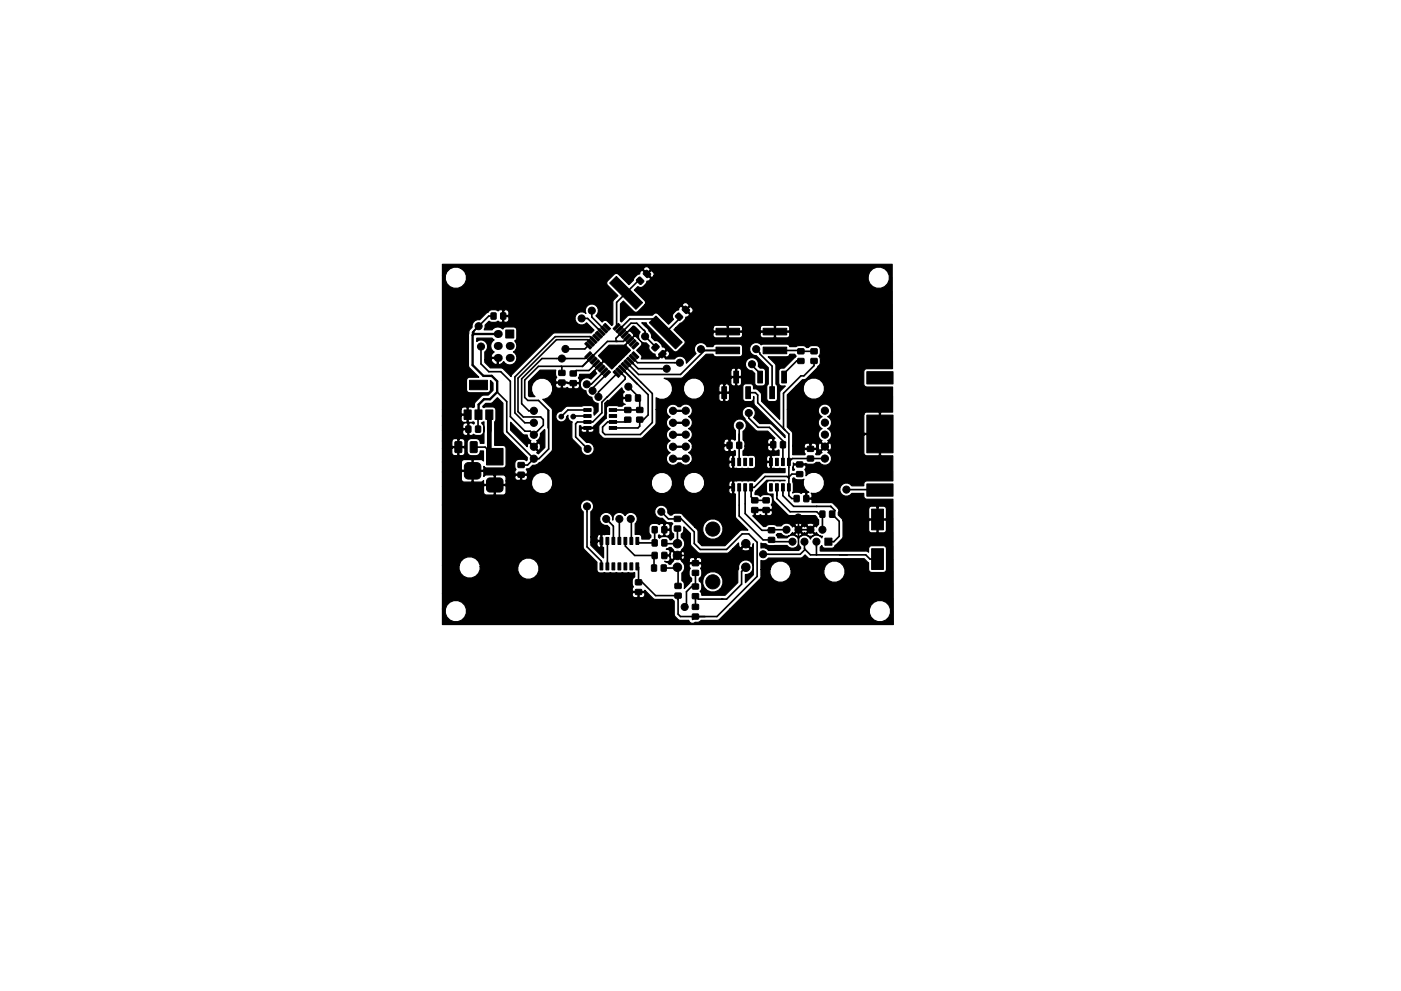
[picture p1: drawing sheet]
<svg xmlns="http://www.w3.org/2000/svg" width="297mm" height="210mm" viewBox="0 0 297 210" stroke-linecap="round" stroke-linejoin="round" font-family="sans-serif">
<g fill="#000" stroke="#000" stroke-width=".21">
<path d="M135.5 58.8h.3l.7 .8v.2l-.6 .6-.3-.1-.7-.7zM136.9 57.4h.3l.8 .7-.1 .3-.6 .5h-.2l-.7-.8zM104.1 66.4h1.1l-.1 1.3h-1zM106.2 66.4h1v1.3h-1zM107.2 70h1.7v1.7h-1.7zM118.5 78.6h1.2l.1 1h-1.3zM120.9 78.7h1.2l.1 1-1.3 .1zM124.4 72.5l1.1 1.2-.4 .4-1.1-1.2zM124.5 72.4l.4-.4 1.2 1.1-.4 .4zM125.1 71.8l.4-.4 1.1 1.1-.4 .4zM125.1 74.6l.4 .4-1.1 1.1-.4-.4zM126.1 70.9l1.1 1.1-.4 .4-1.1-1.2z"/>
<path d="M125.7 75.2l.4 .4-1.2 1.1-.4-.4zM126.6 70.3l1.1 1.1-.3 .4-1.2-1.1zM125.1 76.9l1.1-1.2 .4 .4-1.1 1.2zM126.8 70.1l.4-.4 1.1 1.2-.4 .3zM126.8 76.3l.4 .4-1.1 1.1-.4-.4zM127.4 69.5l.3-.3 1.2 1.1-.4 .4zM127.4 76.9l.3 .4-1.1 1.1-.4-.4zM128.3 68.6l1.1 1.1-.3 .4-1.2-1.1zM127.9 77.4l.4 .4-1.1 1.1-.4-.3zM127.4 79.1l1.1-1.1 .4 .4-1.2 1.1zM127.9 79.7l1.2-1.1 .3 .3-1.1 1.2zM130.4 78.6l1.1 1.1-.4 .4-1.1-1.2z"/>
<path d="M130.5 78.4l.4-.4 1.2 1.1-.4 .4zM131.1 68.6l.4 .4-1.1 1.1-.4-.4zM131.1 77.8l.4-.4 1.1 1.2-.4 .3zM131.7 69.2l.4 .3-1.2 1.2-.4-.4zM132.1 76.9l1.1 1.1-.4 .4-1.1-1.1zM132.2 69.7l.4 .4-1.1 1.1-.4-.3zM132.6 76.3l1.2 1.1-.4 .4-1.2-1.1zM132.8 70.3l.4 .4-1.1 1.1-.4-.4zM133.2 75.7l1.1 1.2-.4 .4-1.1-1.2zM133.4 70.9l.4 .3-1.2 1.2-.4-.4zM133.8 75.2l1.1 1.1-.4 .4-1.1-1.1zM133.9 71.4l.4 .4-1.1 1.1-.4-.4z"/>
<path d="M134.3 74.6l1.2 1.1-.4 .4-1.2-1.1zM133.4 73.1l1.1-1.1 .4 .4-1.1 1.1zM135.1 72.5l.4 .4-1.2 1.2-.4-.4zM129.3 60.1l1.4-1.5 5.5 5.6-1.4 1.4zM138.3 73.6l.8-.7 .7 .7-.9 .9-.7-.6zM139.7 75.1l.8-.8 .7 .8-.9 .8-.6-.5zM143.7 66.5l.3-.1 .8 .8-.1 .2-.6 .6-.2-.1-.7-.7zM137.7 68.5l1.4-1.5 5.5 5.6-1.4 1.4zM145.2 65h.3l.7 .8v.2l-.6 .5h-.2l-.8-.8zM151.8 73.7h5v1.4h-5zM151.8 69.7h5v1.4h-5zM161.8 69.7h5v1.4h-5z"/>
<path d="M161.8 73.7h5v1.4h-5zM169.2 76.1h1.2v1h-1.2zM169.2 74h1.2v1l-1.2 .1zM172 74h1.2v1l-1.2 .1zM172 76.1h1.2v1h-1.2zM96.5 93.8l1.2-.1 .2 .1v2l-.1 .2h-1.1l-.2-.1zM98.8 90.4h1v1.3h-1zM98.4 87h1.5v2h-1.5zM99.8 93.8l1.1-.1 .3 .1v2l-.2 .2h-1.1l-.2-.1zM98.7 98.4l.5-.3h1.9a.88 .88 0 0 1 .9 .9v1.8a.88 .88 0 0 1-.9 .8h-1.8a.88 .88 0 0 1-.8-.8v-1.9zM100.9 90.4h1l-.1 1.3h-1zM100.7 87h1.5v2h-1.5z"/>
<path d="M99.5 80.7h3.8v2h-3.8zM103 87h1.5v2h-1.5zM103.2 95.1h3.5v3.5h-3.5zM109.9 98.2l1.2-.1v1l-1.2 .1zM118.5 80.7l1.2-.1 .1 1-1.3 .1zM120.9 80.8h1.2l.1 1h-1.3zM123.8 86.7h1.5v.6h-1.5zM123.8 88h1.5v.6h-1.5zM123.8 89.2h1.5v.6h-1.5zM123.8 90.5h1.5v.6h-1.5zM129.2 90.5h1.5v.6h-1.5zM129.2 89.2h1.5v.6h-1.5z"/>
<path d="M129.2 88h1.5v.6h-1.5zM129.2 86.7h1.5v.6h-1.5zM132.7 83.8h1v1.3h-1zM132.5 86.5h1.2v1h-1.2zM132.5 88.5h1.2v1l-1.2 .1zM134.8 83.8h1l-.1 1.3h-1zM135 88.5h1.2l.1 1h-1.3zM135 86.5h1.2l.1 1h-1.3zM153 82.1h1v2.5h-1zM154.2 93.9h1v1.2h-1zM155.1 97.2h.6v1.6h-.6zM156.4 97.2h.6v1.6h-.6z"/>
<path d="M155.6 78.7h1v2.6h-1zM156.2 93.9h1v1.2h-1zM157.7 97.2h.6v1.6h-.6zM159 97.2h.6v1.6h-.6zM158.1 82.1h1v2.5h-1zM160.7 78.7h1v2.6h-1zM163.1 97.2h.6v1.6h-.6zM163.2 82.1h1v2.5h-1zM163.4 93.7h1.1l-.1 1.3h-1zM164.4 97.2h.6v1.6h-.6zM165.7 97.2h.6v1.6h-.6zM165.5 93.7h1v1.3h-1z"/>
<path d="M165.7 78.7h1v2.6h-1zM167 97.2h.6v1.6h-.6zM168.9 98h1.3v1l-1.3 .1zM171.2 94.7h1.2l.1 1-1.3 .1zM171.2 96.8h1.2l.1 1h-1.3zM183.8 88.1h5.5v8h-5.5zM183.8 78.9h5.5v2.6h-5.5zM103.4 101.6l.4-.2h2.1a.75 .75 0 0 1 .8 .7v1.5a.75 .75 0 0 1-.8 .8h-2a.75 .75 0 0 1-.7-.8v-1.5zM109.9 100.2h1.2v1h-1.2zM127.2 114h.6v1.5h-.6zM127.2 119.4h.6v1.5h-.6zM128.5 114h.6v1.5h-.6z"/>
<path d="M128.5 119.4h.6v1.5h-.6zM129.7 114h.6v1.5h-.6zM129.7 119.4h.6v1.5h-.6zM131 114h.6v1.5h-.6zM131 119.4h.6v1.5h-.6zM132.3 114h.6v1.5h-.6zM132.3 119.4h.6v1.5h-.6zM133.6 114h.6v1.5h-.6zM133.6 119.4h.6v1.5h-.6zM134.8 114h.6v1.5h-.6zM134.8 119.4h.6v1.5h-.6zM138.2 119.9h1l-.1 1.3-1-.1z"/>
<path d="M138.3 117.2h1v1.3h-1zM138.3 111.8h1v1.2h-1zM138.3 114.6h1v1.2h-1zM140.2 119.9h1v1.3l-1-.1zM140.4 117.2h1l-.1 1.3h-1zM140.4 111.8h1l-.1 1.2h-1zM140.4 114.6h1l-.1 1.2h-1zM143 109.6h1.2l.1 1h-1.3zM143 111.6h1.2l.1 1-1.3 .1zM146.8 119h1.3v1h-1.3zM155.1 102.6h.6v1.6h-.6zM156.4 102.6h.6v1.6h-.6z"/>
<path d="M157.7 102.6h.6v1.6h-.6zM159 102.6h.6v1.6h-.6zM159.4 105.7l1.2-.1 .1 1-1.3 .1zM159.4 107.7h1.2l.1 1h-1.3zM161.8 105.7l1.2-.1 .1 1-1.3 .1zM161.8 107.7h1.2l.1 1h-1.3zM163.1 102.6h.6v1.6h-.6zM162.9 114h1.3v1l-1.2 .1zM162.9 112h1.3v1h-1.2zM164.4 102.6h.6v1.6h-.6zM165.7 102.6h.6v1.6h-.6zM167 102.6h.6v1.6h-.6z"/>
<path d="M168.4 105.2h1v1.2h-1zM168.9 100.1h1.3v1h-1.3zM170.4 105.2h1.1l-.1 1.2h-1zM173.9 108.5h1l-.1 1.2h-1zM174.9 114.2h1.5v1.5h-1.5zM175.9 108.5h1v1.2h-1zM184.8 108h2.5v4.4h-2.5zM183.8 102.7h5.5v2.6h-5.5zM134.8 123h1.2v1l-1.2 .1zM134.8 125.1h1.2v1h-1.2zM143.1 125.9h1.3v1h-1.2zM143.1 123.8h1.3v1h-1.2z"/>
<path d="M146.8 121h1.3v1l-1.3 .1zM146.8 128.3l1.3-.1v1l-1.3 .1zM146.8 130.3h1.3v1h-1.3zM146.8 123.9h1.3v1l-1.3 .1zM146.8 126h1.3v1h-1.3zM184.8 116.4h2.5v4.4h-2.5z"/>
<circle cx="101.5" cy="69.2" r=".75"/>
<circle cx="102" cy="73.5" r=".75"/>
<circle cx="119.1" cy="76.1" r=".75"/>
<circle cx="119.9" cy="74" r=".75"/>
<circle cx="123.3" cy="67.6" r=".75"/>
<circle cx="125.5" cy="65.9" r=".75"/>
<circle cx="136.8" cy="71.4" r=".75"/>
<circle cx="141.4" cy="78.2" r=".75"/>
<circle cx="144.1" cy="77" r=".75"/>
<circle cx="148.6" cy="74.1" r=".75"/>
<circle cx="159.4" cy="77.3" r=".75"/>
<circle cx="160.3" cy="74.1" r=".75"/>
<circle cx="113.2" cy="89.7" r=".76"/>
<circle cx="113.2" cy="92.2" r=".76"/>
<circle cx="113.2" cy="97.3" r=".76"/>
<circle cx="113.2" cy="94.8" r=".76"/>
<circle cx="113.2" cy="87.2" r=".76"/>
<circle cx="119" cy="88.4" r=".5"/>
<circle cx="121.5" cy="88.4" r=".5"/>
<circle cx="124.4" cy="81.5" r=".75"/>
<circle cx="124.6" cy="95.2" r=".75"/>
<circle cx="125.6" cy="82.9" r=".75"/>
<circle cx="126.9" cy="84.2" r=".75"/>
<circle cx="133.2" cy="82" r=".75"/>
<circle cx="142.7" cy="97.3" r=".76"/>
<circle cx="142.7" cy="94.8" r=".76"/>
<circle cx="142.7" cy="87.2" r=".76"/>
<circle cx="142.7" cy="92.2" r=".76"/>
<circle cx="142.7" cy="89.7" r=".76"/>
<circle cx="145.4" cy="94.8" r=".76"/>
<circle cx="145.4" cy="87.1" r=".76"/>
<circle cx="145.4" cy="92.2" r=".76"/>
<circle cx="145.4" cy="89.7" r=".76"/>
<circle cx="145.4" cy="97.3" r=".76"/>
<circle cx="156.8" cy="90.3" r=".75"/>
<circle cx="158.7" cy="87.6" r=".75"/>
<circle cx="174.9" cy="92.2" r=".76"/>
<circle cx="174.9" cy="94.8" r=".76"/>
<circle cx="174.9" cy="89.7" r=".76"/>
<circle cx="174.9" cy="87.1" r=".76"/>
<circle cx="174.9" cy="97.3" r=".76"/>
<circle cx="124.5" cy="107.4" r=".75"/>
<circle cx="128.5" cy="110.1" r=".75"/>
<circle cx="131.3" cy="110.1" r=".75"/>
<circle cx="133.7" cy="110.1" r=".75"/>
<circle cx="140.2" cy="108.6" r=".75"/>
<circle cx="143.6" cy="117.9" r=".9"/>
<circle cx="143.6" cy="115.4" r=".9"/>
<circle cx="151.1" cy="112.3" r="1.5"/>
<circle cx="158.1" cy="115.4" r=".9"/>
<circle cx="161.8" cy="117.6" r=".75"/>
<circle cx="166.8" cy="112.4" r=".75"/>
<circle cx="168" cy="114.9" r=".75"/>
<circle cx="169.2" cy="109.8" r=".75"/>
<circle cx="169.3" cy="112.4" r=".75"/>
<circle cx="170.6" cy="114.9" r=".75"/>
<circle cx="171.8" cy="112.4" r=".75"/>
<circle cx="173.1" cy="114.9" r=".75"/>
<circle cx="174.4" cy="112.4" r=".75"/>
<circle cx="179.5" cy="103.9" r=".75"/>
<circle cx="143.6" cy="120.4" r=".9"/>
<circle cx="145.2" cy="128.8" r=".75"/>
<circle cx="151.1" cy="123.5" r="1.5"/>
<circle cx="158.1" cy="120.4" r=".9"/>
</g>
<g fill="#000">
<circle cx="105.5" cy="73.4" r=".85"/>
<circle cx="105.5" cy="75.9" r=".85"/>
<circle cx="105.5" cy="70.9" r=".85"/>
<circle cx="108.1" cy="75.9" r=".85"/>
<circle cx="108.1" cy="73.4" r=".85"/>
</g>
<g fill="none" stroke="#000" stroke-width=".35">
<path d="M135.7 59.6h-.4l-4.6 4.6v5.2M100.5 70.2v.7M104.6 67.1h-1l-3.4 3.4v.6M119 77.7l.1 .1v1.3M123.3 67.6h1.3l3 2.9M123.5 77.7h-9.3l-2.9 2.9v3.7l.6 .7h2.3l2.1 2.1v8.2l-2 2h-1.1M124.7 73.3l-.7 .7h-4.1M124.7 75.4l-.7 .7h-9.1l-4.3 4.3v5.3l1.5 1.5h1.1M125.3 72.7l-.7-.6h-6.6l-8.2 8.1v7.1l1.2 1.2h3.6l.6 .5v1.2l-2 2-.8-.7h-1.1l-3.1-3.1v-7.5l-2-2h-2.6l-1.6-1.7v-3.7M125.5 65.9v1.4l2.6 2.6M125.9 72.2l-.8-.8h-7.4l-8.5 8.6v7.6l2.1 2.1h1.9M126.4 77.1l-1.5 1.5h-2.7l-.7 .6"/>
<path d="M128.1 78.8l-2.8 2.7h-.9M128.7 79.3l-3.1 3.1v.5M130.6 72.4v-.7l3.2-3.1h1.2l1.8 1.7v1.1l2.2 2.3M130.7 79.3l-3.8 3.9v1M131.3 78.8l1.3 1.2v.4l-5 4.9v2.3l-1.9 1.9h-3.3l-.4 .4v2.8l2.6 2.5M131.9 78.2l5.5 5.5v4.4l-1 .9h-.8v1.4l-.3 .4h-5.3M132.4 71l1.8-1.7h.2l.8 .7v.6l-4.4 4.4h-1.2l-4.6 4.6h-.4M132.4 77.6l5.9 5.9v6.2l-2.5 2.5h-7.5l-.5-.5v-1.1l1-1.1h3.8l.5-.5M132.5 78.8l2.5 2.6M133 71.6l-.8 .8h-3.4l-5.4 5.4M133.6 76.5l1.7 1.7h6.1M134.1 75.9l1.1 1.1h8.9"/>
<path d="M134.2 77.2h.1M144 67.2v.5l-2.9 2.8-2.8-2.8h-4.8l-2.2 2.2M148.6 74.1l.3 .3h5.4M149.4 74.4l-5.1 5.1h-8.9l-2.4-2.4M159.4 77.3v.2l1.8 1.7v.8M160.3 74.1l.8 .7v.3l2.6 2.6v5.6M164.3 70.4h-5.2l-.9 .8v4.6l-.8 .9h-7.3M164.3 74.4h5.3l.2 .1h2.8M169.8 76.6h-.9l-2.7 2.6v.8M172.6 76.6v1l-2.2 2.2h-.6l-3.7 3.6v7.5M100.4 94.9h2.5l2 2M101.4 88v3.1"/>
<path d="M105.4 83.2l2 2v6.4l5.8 5.7M113.2 97.3l-1.4 1.4h-1.3M116.2 87v3.8M124.6 87h-4.2l-1.4 1.4M124.6 88.3h-2.9l-.2 .1M128.6 84.3h.1M128.9 85l-.6 .6v2.6l-2.6 2.6h-1.1M133.1 87h.1M133.2 82l2.1 2.1v.3l.3 .4v2.2h-5.6M135 81.4h.1M145.4 97.3h.1M145.4 94.8h.1"/>
<path d="M145.4 87.1v.1M145.4 92.2h.1M145.4 89.7h.1M156.7 94.5h.1M156.8 90.3l-.1 .1v7.6M158.6 83.3h1.6l.5 .5v1.7l6.6 6.6v13.1l.6 .6h1M158.7 87.6v1.1l2 2h2.4l2.9 2.9v4.4M166 94.4h.1M174.9 97.3h-6.9l-.7 .7M124.5 107.4v8.6l3 3.1v1.1M128.5 110.1l1.5 1.5v3.2M128.8 114.8v5.4"/>
<path d="M131.3 110.1v4.7M132.6 114.8v1.1l2 2h4.2l-.1 .1v2.5M133.7 110.1l.2 .1v4.6M138.8 112.4v2.8h-3.3l-.4-.4M140.2 108.6l1.5 1.5h2.7l2.8 2.8v2.4l1.3 1.3h5.6l3.3-3.3h1.3l1.8 1.8v7.2l-8.5 8.5h-7.7l-.5-.5v-3.9h-4.8l-2.8-2.9h-.8v-3.1l-.3-.2M143.6 112.2v3.2h-2.6l-.1-.2M143.6 112.1v.1M156.7 103.4v6.1l5.1 5h1.8l.4 .4h4M158 103.4v5.6l3.5 3.5 5.3-.1M158.1 115.4l-2.5 2.5h-12M164.7 103.4v2.4l2.8 2.8h5.7l.5 .5h.7M166 103.4v1.8l2.3 2.2h7.8l.9 .9-.1 .1v1.2"/>
<path d="M167.3 101.5l-.4-.4h-4.7l-2.3 2.3h-.6v2l.7 .8h2.4M169.2 109.8l.1 6.7M169.3 112.4h2.5M169.5 100.6h-1.6l-.6 .6M170.6 114.9v1.6l1.2 1.2h11.8l.9 .9h1.6M170.7 116.6l-1 1h-7.9M173.1 114.9v2.8M174.4 109.1h.1M174.4 109.1v3.3M176.4 109.1l1.5 1.5v3.2l-1.1 1.1h-1.2M179.5 103.9l7.1 .1M138.7 120.5l-.1 .1"/>
<path d="M138.7 120.5h.1M140.7 120.5h2.8l.1-.1 .2 .1v3.8M143.8 127l-.2 .2M147.4 130.8l-.6 .6M147.4 121.5v2.9h-.8l-1.1 1.1v2.9l-.3 .4M158.2 120.4l-1 .9v2.6l-3.1 3.2h-6l-.7-.6v2.3"/>
</g>
<path d="M105.5 70.9h-5l-.3 .2v6.4l2.3 2.3h1.8l1.1 1.1v2.3l-1.5 1.5h-1.3l-1.1 1.1-.1 2.2M101.5 87.7h-.1M142.7 97.3h2.7M142.7 94.8h2.7M142.7 87.2h2.7M142.7 92.2h2.7M142.7 89.7h2.7" fill="none" stroke="#000" stroke-width=".5"/>
<path d="M103.7 88v7.7l1.2 1.2" fill="none" stroke="#000" stroke-width="1"/>
<path d="M126.9 75.5l2.2-2.3 3.1 .1 .5-.3 .1 .4 .9 .9-4 4-1.4-1.4a.45 .45 0 0 1-.5-.5l.1 .1zM93.8 56.1h95.4v22.1l-5.7 .1-.4 .6v2.6a.65 .65 0 0 0 .7 .6h5.4l.1 5.3h-2.5l-.1 .2v8.9l.1 .2h2.5v5.3l-5.8 .1a.82 .82 0 0 0-.4 1h-2.5l-.4-.4a1.41 1.41 0 0 0-1.9 .4 1.41 1.41 0 0 0 .3 1.9 1.41 1.41 0 0 0 2-.3h2.5v.6a.65 .65 0 0 0 .7 .6h5.5l.1 26.6h-95.6v-3.3h.6v.9a2.28 2.28 0 0 0 3.5 1.5 2.28 2.28 0 0 0 0-3.8 2.28 2.28 0 0 0-3.5 1.4h-.6v-3.3h40.2v.4l.3 .4 .8 .1 .2-.2v-.9h.2v.9l.2 .2h.5a.71 .71 0 0 0 .5-.9l-.1-.2h-2.4l-.2 .2h-40.2v-6h3.5a2.26 2.26 0 0 0 2.1 2.8 2.26 2.26 0 0 0 2.4-2.5h8v.9a2.28 2.28 0 0 0 3.5 1.4 2.28 2.28 0 0 0 0-3.8 2.28 2.28 0 0 0-3.5 1.5h-8v-.3a2.28 2.28 0 0 0-2.2-1.8 2.28 2.28 0 0 0-2.3 1.8h-3.5v-12.7h29.3v.5l.5 .9 .1 7.7 2.9 3v1.6l.2 .5 .4 .2 7.3-.1 .1 .9-.3 .2a1.71 1.71 0 0 0 0 1.9l-.3 .4v.4l.2 .2h2.4l.1-.3 2 1.9 3.9 .1 .4 .4-.1 2.7a1.98 1.98 0 0 0 1.3 1.3h1.8l.1 .2a.81 .81 0 0 0 1.3 .2 1.11 1.11 0 0 0 1.2-.4h3.7l2.5-2.4h29.5a2.28 2.28 0 0 0 2.7 2.7 2.28 2.28 0 0 0 1.5-3.5 2.28 2.28 0 0 0-3.8 0l-.4 .8h-29.5l6.3-6.3 .3-.6-.1-1.5h1.9a2.28 2.28 0 0 0 2.3 2.8 2.28 2.28 0 0 0 2.2-2.8h7v.9a2.28 2.28 0 0 0 3.5 1.5 2.28 2.28 0 0 0 0-3.8 2.28 2.28 0 0 0-3.5 1.4h-7l-.3-.8a2.28 2.28 0 0 0-2.4-1 2.28 2.28 0 0 0-1.8 1.8h-1.9v-1.9a1.33 1.33 0 0 0 1.6-.5h6.8l.6-.2 .4-.5 .5 .6 .6 .2h11.4l1 .9v1.4l.1 .5 .5 .2h2.5a.65 .65 0 0 0 .7-.7l-.1-4.6-.6-.4h-2.5a.65 .65 0 0 0-.6 .6v.8l-.6-.3h-9.7v-.8l.4-.4 .3 .6h1.8a.77 .77 0 0 0 .7-.6l1.6-1.6v-3.6h5.5l.1 2.3 .4 .3h1.1l.1-.2v-2.6h.3v2.6l.1 .2h1.1l.5-.6v-2l-.1-.2-9.1 .2-.2-.5-.8-.7 .2-1-.2-.4h6.5v2l.1 .2h1.6v-2.6h.3v2.6h1.6l.1-.2-.1-2.2-.4-.3h-1.1l-.1 .1a2.04 2.04 0 0 0-1.8 0l-.2 .4h-6.5l-1.2-1.2-4.3-.1v-.5l-.2-.2h-1.2v-1.3l-.1-.1h-.5l-.3 .2a1.73 1.73 0 0 0-1.8-.1l.1-.4v-1.6a1.23 1.23 0 0 1 0-1.2l.3 .1a2.09 2.09 0 0 0 2 .2 2.12 2.12 0 0 0 1 2.8l-.4 .1v1.1h.9l.2-.2v-.5l-.2-.4a2.26 2.26 0 0 0 2.7-2.8 2.26 2.26 0 0 0-3.8-.8v-.7l-.3-.7 .3-.4v-.4l-.2-.1h-2.3l-.2 .1v.4l.3 .4-.4 .2 .1-1.6 .2 .2 2.4-.1a1.81 1.81 0 0 0 2.2-.2h.7l.4 .4a1.41 1.41 0 0 0 2-.5 1.41 1.41 0 0 0-.6-2l.2-.3-.8-.8-.8 .8 .2 .3-.6 .5h-.7l-.1-.2 .3-.4v-.4l-.2-.1h-2.3l-.2 .1v.4l.2 .4-.1 .2h-2.5v-2h2.4v.4l.2 .2h1v-.9h.3v.9h1l.2-.2v-.4h.3l.2 1 .2 .1 .8-.8h.4l.8 .8 .2-.1a1.01 1.01 0 0 0-.2-1.5l-.8 .8h-.4l-.8-.8h-.2l-.2 .5h-.3l-.5-.5h-.6l-.1 .2-1-.2-.5 .5h-2.4l-.1-2.7-1.1-1.2v-3.7h6.6v.5l.2 .5 .6 .5-.2 .1a1.4 1.4 0 0 0 .2 2.4 1.38 1.38 0 0 0-.8 1.3 1.38 1.38 0 0 0 .8 1.3l-.2 .3 .8 .8 .8-.8-.2-.3a1.27 1.27 0 0 0 .8-1.1h6.8l.1 4 .5 .3h2.6l.1-.2v-4.3h-3.1l-.2 .2h-6.8l-.2-1-.6-.5h.2a1.4 1.4 0 0 0-.2-2.5l.6-.5h7v3.9l.2 .1h3.1v-4.3l-.1-.2h-2.6l-.6 .5h-7a1.42 1.42 0 0 0-.7-2.1 1.42 1.42 0 0 0-1.9 1.1h-6.6v-3.1l1.8-1.8h1.6a2.28 2.28 0 0 0 2.7 2.7 2.28 2.28 0 0 0 1.4-3.5 2.28 2.28 0 0 0-3.7 0l-.4 .8h-1.6l1.4-1.4 .6-.1 .3-.2 2.4-2.4a1.66 1.66 0 0 0 .2-2.3 1.33 1.33 0 0 0-.6-2.3l-1.2 .1-.4 .3h-.4l-.1-.1a2.04 2.04 0 0 0-2.1-.1h-1.4l-.1-.3-.5-.2h-5l-.4 .2a1.39 1.39 0 0 0-2.4 .3 1.39 1.39 0 0 0 1.4 2l2.5 2.5v3.5l-.3 .6v2.5a.65 .65 0 0 0 .6 .6h1.3l.3-.4 .1-2.7-.4-.6v-4.1l-1.6-1.7h3.9l.5-.2 .1-.3h1.1l.3 .4-2.6 2.5a.89 .89 0 0 0-1.1 .4v2.8a.65 .65 0 0 0 .6 .6h.8l-1 .9-.2 .6v5.6l-3.8-3.9v-1.3l-.3-.6-.7-.7h-.7a.8 .8 0 0 0-.7-1.1l-1.2 .1-.4 .3v2.8a.65 .65 0 0 0 .6 .6h1.3a.85 .85 0 0 0 .4-1.1v1.4l.3 .5 6.3 6.4v.5l-3-3h-2.3l-1.3-1.3a1.43 1.43 0 0 0-.3-2.1 1.43 1.43 0 0 0-2 .4 1.43 1.43 0 0 0 .5 2l.2 .4 2.2 2.1 2.4 .1 1.5 1.5-.2 .2v2.3l.1 .2h.4l.4-.3 .2 .1v1.1h-1.5l-.1 .2v2.5l.1 .1h2.7v.9h-4.5l-1.9 1.9-.4-.2h-3.9l-.1 .2v2.5l.3 .1 .1 5 2.6 2.7h-1.2l-.6 .2-3.1 3.1h-4.9l-.8-.8v-2.5l-.7-.7h1.7a2.18 2.18 0 0 0 2.6 2.6 2.18 2.18 0 0 0 1.3-3.4 2.18 2.18 0 0 0-3.6 0l-.3 .8h-1.7l-2.9-2.9a1.87 1.87 0 0 0-1.9 .4h-.4l-.5-.5a1.41 1.41 0 0 0-1.3-1.6 1.41 1.41 0 0 0-1.5 1.5 1.41 1.41 0 0 0 1.6 1.3l1 .9h1.1l.2 .2-.1 .1a1.5 1.5 0 0 0 .2 2.1v.7l-.5 .5h-.3v-.1a1.46 1.46 0 0 0-2.2-.2l-.2-.2v-.4l.2-.1 .4 .2h.4l.1-.1v-1.1h.3v1.1l.1 .1 .7-.1 .3-.4v-.5l-.2-.2h-1.2v-1.3h.3v1.1h.9l.2-.2v-.5a.71 .71 0 0 0-1-.5l-.1 .1-.8-.1-.4 .2a1.36 1.36 0 0 0-2.2 .6v1.3l.4 .4v.4l-.3 .4h-1.6a.76 .76 0 0 0-.7-1h-.7v-2.3l.2-.2a1.41 1.41 0 0 0-.4-2 1.41 1.41 0 0 0-2 .5 1.4 1.4 0 0 0-1.7-.6 1.4 1.4 0 0 0-.9 1.6 1.41 1.41 0 0 0-1.2-1.7 1.41 1.41 0 0 0-1.6 1.4 1.41 1.41 0 0 0 1.7 1.4l.4 .5v1.4h-1.4l-.2 .1v2.5l.4 .1v2.3l-2.7-2.7v-.6h1.3l.1 .8 .4 .3 .3-.2v-1.1l-2.1 .2v-1.2h1.3v.6l.1 .1h.7v-1.1l-.2-.1-.4 .1-.2 .4h-1.3v-5.3a1.41 1.41 0 0 0-.1-2.4 1.41 1.41 0 0 0-2.1 1h-29.3v-4h8.7v1.3l.3 .4 1.8 .1 .2-.1v-1.9h.2v1.9l.2 .1h1.6l.5-.5v-1.3l-.2-.2-13.3 .2v-3h4l.1 1.8 .4 .3h1.6l.2-.2v-2.1h.2v2.1l.2 .2h1.6l.4-.4v.7l.2 .2h2.1v-1.9h.2v1.9h2.1l.2-.2v-.6h5.4a2.28 2.28 0 0 0 2.2 2.8 2.28 2.28 0 0 0 2.3-2.8h20.9v.9a2.28 2.28 0 0 0 2.7 1.8 2.28 2.28 0 0 0 1.8-2.7h2.3v.9a2.27 2.27 0 0 0 1.8 1.8 2.27 2.27 0 0 0 2.4-1h5.4l.1 .8 .4 .3 .3-.1v-1.2h-.6l-.2 .2h-5.4l.3-1.2h5.1v.6l.2 .2h.6v-1.1l-.1-.2-.4 .1-.3 .4h-5.1a2.26 2.26 0 0 0-2-2.3 2.26 2.26 0 0 0-2.5 1.8h-2.3l-.4-.8a2.28 2.28 0 0 0-2.3-1 2.28 2.28 0 0 0-1.8 1.8h-20.9l-.4-.8a2.28 2.28 0 0 0-2.3-1 2.28 2.28 0 0 0-1.8 1.8h-5.4l-.1-1h2v.4l.2 .4 .8 .1 .2-.1v-1h.2v1l.2 .1h.5a.71 .71 0 0 0 .5-.9l-.1-.2-4.5 .2-.4-.2h-1.6l-.2 .1-.4-.1h-1.6l-.4 .3v-.9l-.2-.2-8.6 .2v-2.2h4v1.6l.2 .2h2.1v-2.1l-.2-.2h-1.6l-.5 .5h-4v-2.9h2v1.1l.5 .5h.6l.2-.2v-1.5h.2v1.5l.2 .2 .8-.1 .3-.4v-1.1l-.2-.1-4.6 .1v-1.5h2v1l.2 .1h1.1v-1.5h.2v1.5h1.1l.2-.1v-1l-.5-.5h-.6l-.2 .1-1-.1-.5 .5h-2v-2.3h4.3v.6a.71 .71 0 0 0 .9 .5l.2-.2v-1h-.9l-.2 .1h-4.3v-1.1h4.3v.6l.2 .1h.9v-1l-.2-.2a.71 .71 0 0 0-.9 .5h-4.3v-1.9h4v.8l.2 .4 .9 .1 .1-.1v-1.4h-1.1l-.1 .2h-4v-1.4h4v.8l.1 .2h1.1v-1.4l-.1-.2-.9 .1-.2 .5h-4v-6.2h5.1v2a.65 .65 0 0 0 .6 .6h4.1l.4-.6v-2l.5 .6v1.5l-1 1-1.2 .1-1.5 1.3-.2 .3v.9l-.3 .1-.9-.2-.1 .2v3l.1 .1 .9-.1 .2 .1-.1 .4-.4-.3h-.4l-.2 .2v2.3l.2 .2h.4l.4-.3a1.36 1.36 0 0 0 2.2-.6l-.1-1.2-.3-.4v-.3l.4-.1v4.6h-.8v-.2a.9 .9 0 0 0-.9-.9h-1l-.6 .3-.3 .6v1.9a.9 .9 0 0 0 .9 .9l1.4-.1a.92 .92 0 0 0 .5-.9h.7v2.1l-.4-.3h-1.6l-.2 .2v2.1h2.1l.2-.2v-.7l.6 .4 3.7-.1 .4-.6v-3.5a.65 .65 0 0 0-.6-.6h-1.8v-5l.2-.5v-2a.65 .65 0 0 0-.6-.7h-1.5l-.4 .2-.2-.3 .6-.6 1.2-.1 1.3-1.1 1.1 1.1 .1 6.4 5.1 5.2v.5l-.2 .2-.3-.3a1.77 1.77 0 0 0-2.1 .5 1.84 1.84 0 0 0 .2 1.6l-.2 .4v.4l.1 .2h2.4l.1-.2v-.4l-.2-.4 .1-.1 .5-.1 .7-.7 1.1-.2 .8-.6 2.3-2.3 .1-8.5-.3-.6-1.8-1.8a2.2 2.2 0 0 0 1.8-3.2h.9v.4l.3 .4 .7 .1 .2-.2v-.9h.3v.9l.1 .2h.6l.3-.2 .4 .3h.6l.1-.2v-.9h.3v.9l.1 .2h.6a.71 .71 0 0 0 .5-.9l-.2-.2h-2.3l-.1-.1h-2.4l-.1 .2h-.9a2.25 2.25 0 0 0-3.4-.8 2.25 2.25 0 0 0-.1 3.4h-1.2l-.1-.1v-3l2.4-2.5h3.3v.3a1.32 1.32 0 0 0 .2 1.3l-.2 .4v.4l.1 .1 4.8 .2 .2-.2v-.4l-.3-.4 .3-.8h2.3l1-.8 .3 .6-1.2 1.2h-.1a1.41 1.41 0 0 0-2.1 .6 1.41 1.41 0 0 0 1.2 1.9 1.32 1.32 0 0 0 1.2 1.4 1.31 1.31 0 0 0 1.3 1.3v1.7l-.8 .8-.1-.4a1.2 1.2 0 0 0-.6-1.7l-4.9 .2-.6 .2-.8 .9a1.14 1.14 0 0 0-1.2 1.1 1.14 1.14 0 0 0 1.2 1.1 1.14 1.14 0 0 0 1.1-1.1l.3-.2a1.15 1.15 0 0 0 .9 1.3l-.1 .4 .1 3.1 1.9 2a1.41 1.41 0 0 0 1.3 1.6 1.41 1.41 0 0 0 1.5-1.5 1.41 1.41 0 0 0-1.7-1.3l-1.4-1.4v-1.3h.2l.1 .4 .5 .2h.6l.1-.1v-.7h.3v.7l.1 .1 .9-.1 .3-.5-.2-.2h-2.5l-.4 .2v-.8h.3l.1 .4h2.5l.1-.4 2.5-2.4v-2.2l3.4-3.4 .2 .5 .4 .4-.4 .4v.6l.2 .1h1.2l-.1 .3h-1.1l-.2 .1 .1 .8 .5 .3-.6 .2a1.31 1.31 0 0 1-1.3 0h-1.5l-.5 .2-.2 .5 .1 2.1-1.6 1.5v1.7l1 1h8.1l3-3v-3.1h2.2v.5l.2 .6 .6 .4-.2 .1a1.4 1.4 0 0 0 .2 2.5 1.38 1.38 0 0 0-.8 1.2 1.38 1.38 0 0 0 .8 1.3 1.38 1.38 0 0 0-.8 1.3 1.38 1.38 0 0 0 .8 1.3 1.41 1.41 0 0 0-.5 2.1 1.41 1.41 0 0 0 2.2 0h.5l.3 .3a1.36 1.36 0 0 0 1.8-.2h8.1l.1 .8 .6 .3 .1-.1v-1.2h-.6l-.2 .2h-8.1l.4-.7v-.5h7.7v.6l.2 .2h.6v-1.1l-.1-.2-.4 .1-.3 .4h-7.7l-.2-.6-.6-.5 .6-.5 .2-.7h6.7l.1 .7 .4 .3h.4l.2-.1v-1.1h-1l-.1 .2h-6.7l-.2-.8-.3-.3h7.2v.5l.1 .2h1v-1.1h.2v2.4l.2 .1h.4l.4-.2 .1 .1v.9l-.3 .2v2.5l.1 .1h4.1a.88 .88 0 0 0 .4-1.1h2.3l.1 .8 .6 .3 .1-.1v-1.2h-.6l-.2 .2h-2.3v-1.2h2.3v.6l.2 .2h.6v-1.1l-.1-.2-.4 .1-.3 .4h-2.3l-.2-.3-.4-.2h-2.1v-.9a.96 .96 0 0 0 .4-1.1h4.8v.6a.71 .71 0 0 0 1 .5l.1-.2v-1h-.9l-.2 .1h-4.8l-.1-1.1h4.9v.6l.2 .1h.9v-1l-.1-.2a.71 .71 0 0 0-1 .5h-4.9l-.3-.2v-1.8a1.4 1.4 0 0 0 .5-2 1.4 1.4 0 0 0-2.1-.3 1.4 1.4 0 0 0 0 2.1v2l-.1 .1-.4-.3h-.4l-.2 .2-.8-.2-.5 .6h-7.2l-.3-.2a1.38 1.38 0 0 0 .8-1.3 1.38 1.38 0 0 0-.8-1.3 1.38 1.38 0 0 0 .8-1.2 1.38 1.38 0 0 0-.8-1.3 1.41 1.41 0 0 0 .5-2.2 1.41 1.41 0 0 0-2.2 .1h-.5l-.3-.3a1.42 1.42 0 0 0-2.2 .9h-2.2v-2.5a2.27 2.27 0 0 0 2.5 0 2.27 2.27 0 0 0 1-2.4h2.3v.9a2.26 2.26 0 0 0 1.9 1.8 2.26 2.26 0 0 0 2.3-1.1h3.3v1.1a.61 .61 0 0 0 1 .3v-1.6h.3v1.6l.1 .2a.68 .68 0 0 0 .9-.5v-1.1l-.2-.2-5.4 .2 .3-.7-.1-1h3.1v1.1l.2 .2h.8v-1.6h.3v1.6h.8l.2-.2v-1.1a.61 .61 0 0 0-1-.3l-.4-.2a.68 .68 0 0 0-.9 .5h-3.1l-.3-.7-.6-.6-.6-.3h7.1v1.1a.61 .61 0 0 0 1.1 .3v-1.6h.2v1.6l.2 .2a.68 .68 0 0 0 .8-.5v-1.1l-.1-.2h-2l-.2 .2-7.3-.1a2.28 2.28 0 0 0-2.7 1.8h-2.3l-.4-.8-.6-.6-.8-.3 3.8-.1 1.7-1.6h8.6v1.1l.2 .2h.9v-1.6h.2v1.6h.9l.1-.2-.1-1.3a.59 .59 0 0 0-.9-.1l-.4-.2a.68 .68 0 0 0-.9 .5h-8.6l1.6-1.6h10.1v.6a1.35 1.35 0 0 0 1.4 1.1l.6 .5v2.1a.65 .65 0 0 0 .7 .6h1.2l.4-.4v-2.8a.65 .65 0 0 0-.6-.6h-.5l-.4-.4a1.4 1.4 0 0 0-1-1.8 1.4 1.4 0 0 0-1.8 1.1h-10.1l1.8-1.8h1.5l.1 .3 .5 .2h5a.65 .65 0 0 0 .7-.6l-.1-1.7-.3-.3-5.3-.1-.5 .2-.1 .3h-1.3l-.1-.2a1.4 1.4 0 0 0-2.1-.3 1.4 1.4 0 0 0-.1 2l-2.1 2.1v-.4a1.41 1.41 0 0 0-1.1-1.1 1.41 1.41 0 0 0-1.4 .5h-1.9v-.1l-.7-.7-.7 .8h-3.8a.63 .63 0 0 0 0-.8l-.9-1 .9-.9a.65 .65 0 0 0 0-.9l-1.1-1.1h-.4v-.4l-.7-.8h-.3l.1-.2 .6-.6h.6l1 1.1a1.39 1.39 0 0 0-.2 1.6 1.39 1.39 0 0 0 1.5 .7l.6 .6a1.5 1.5 0 0 0 1.3 1.7l.1 .5 .3 .3h.2l.7-.8h.4l.7 .7h.2l.4-.4a.71 .71 0 0 0-.3-1h-.3l-.7 .7h-.4l1-.9v-.2l-.3-.3-.5-.1a1.53 1.53 0 0 0-1.6-1.3l-.6-.7-.2-1-.6-.9-1.3-1.2h.9l.2 .4 5.6 5.6a.65 .65 0 0 0 .9 0l1.4-1.4 .2-.5-.2-.4-1.5-1.6h7.6l.1 .8 .4 .3h2.3l.2-.2v-1h.2v1l.2 .2h2.3l.4-.3 .1-.8h3.8l.1 .8 .4 .3h2.3l.2-.2v-1h.2v1l.2 .2h2.3l.5-.5v-.6l-.1-.1h-6l-.1 .1h-3.8l-.1-.1-13.7 .1-.7-.7 .4-.4h7.9v.6l.1 .1h2.9v-1h.2v1h2.9l.1-.1v-.6h3.8v.6l.1 .1h2.9v-1h.2v1h2.9l.1-.1-.1-.8-.4-.3h-2.3l-.2 .2-.4-.2h-2.3l-.5 .5h-3.8l-.5-.5h-2.3l-.2 .2-.4-.2h-2.3l-.5 .5h-7.9l1.1-.9a1.84 1.84 0 0 0 1-1.3l.5-.1 .3-.3v-.2l-1-1h.4l.7 .8a.7 .7 0 0 0 .7-.8 .7 .7 0 0 0-.7-.6l-.7 .6h-.4l-.7-.7h-.2l-.3 .3-.1 .4a1.27 1.27 0 0 0-1.2 .7 1.27 1.27 0 0 0 .1 1.3l-1.1 1.1-2.2-2.2a.93 .93 0 0 0-1.3 .3h-4.7l-.5 .2-1.2 1.2-.3-.2v-3.6l.7-.6 2.2 2.2a.65 .65 0 0 0 .9 0l1.5-1.5h7.9v.2l.7 .8 .7-.7-.2-.4a.65 .65 0 0 0-.9-.2l-.3 .3h-7.9a.62 .62 0 0 0-.1-.8l-2.2-2.3 .7-.7a1.37 1.37 0 0 0 2-1.1l.4-.1 .3-.3v-.3l-.9-.9h.3l.8 .8h.2l.3-.4h45.5a2.28 2.28 0 0 0 2.7 2.7 2.28 2.28 0 0 0 1.4-3.5 2.28 2.28 0 0 0-3.8 0l-.3 .8h-45.5a.74 .74 0 0 0-.6-1l-.7 .6h-.3l-.8-.7h-.2l-.3 .3-.1 .4a1.71 1.71 0 0 0-1.3 1.4l-1 .9-2.2-2.2a.65 .65 0 0 0-.9 0l-1.4 1.4-.2 .5 .2 .4 2.2 2.2-.8 .9-.3 .6v4.7l-.2 .2-1.1-1.1a.75 .75 0 0 0-.9 .3l-1.4-1.3 .4-.3a1.4 1.4 0 0 0-1.1-2.2 1.4 1.4 0 0 0-1.4 2 1.4 1.4 0 0 0-1.9 .1 1.4 1.4 0 0 0 .1 2 1.4 1.4 0 0 0 2-.1l1.5 1.6-.6 .5-7.9 .1-8.8 8.7-.2 .5-1.9-1.8h-2.5l-1.2-1.2v-.6h1.3l.6 .8 .5 .3 .2-.1v-1.2h-1.2l-.1 .2h-1.3v-1.6a1.4 1.4 0 0 0 .3-2 1.4 1.4 0 0 0-2-.2v-.8h3.2l.5 .4a1.46 1.46 0 0 0 0 2.6l-.5 .5-.2 .4 .1 .2h1.5v1.5l.2 .1 .5-.3 .4-.4 .2 .3a1.5 1.5 0 0 0 2.3-.1 1.5 1.5 0 0 0-.5-2.2 1.48 1.48 0 0 0 .3-2.4l.3-.1 .2-.5v-1.7l-.2-.4-.5-.2h-1.7l-.4 .2-.2 .2a1.52 1.52 0 0 0-2.3 .2h-1.6l.2-1 .8-.9a1.71 1.71 0 0 0 1.9 0l.4 .3h.4l.2-.2v-1h.2v1l.2 .2a.71 .71 0 0 0 .9-.5v-.6l-.2-.1h-1.2l.1-1.3h.2v1h.9l.2-.1v-.6l-.3-.4-.6-.1-.4 .2-.2-.2h-.4l-.4 .3a1.72 1.72 0 0 0-2.3 .3l-1.6 1.5h-.5a1.4 1.4 0 0 0-1.1 1.6l-.2 .2a1.82 1.82 0 0 0-.6 1.6l.1 6.6 2.1 2.2h-2a.65 .65 0 0 0-.6 .7h-5.1v-22.2h.6v.9a2.27 2.27 0 0 0 3.6 1.4 2.27 2.27 0 0 0-.2-3.8h38.6v.2l.8 .7 .6-.6-.2-.4a.65 .65 0 0 0-.9-.2l-.3 .3h-38.6a2.24 2.24 0 0 0-3.4 1.5h-.6zM108.3 89.6l2.4 2.5 .3 .1 .8 .1a1.26 1.26 0 0 0 .8 1.2l-.2 .3 .8 .8 .8-.8-.2-.3a1.34 1.34 0 0 0 .8-1.5l.8-.9 .1 3.8-1.4 1.4-.3-.2 .2-.3-1-1h.4l.8 .8a.93 .93 0 0 0 0-1.6l-.8 .8h-.4l-.8-.8-.2 .1-.2 .7-3.5-3.6zM145 111.8l1.4 1.4v2.4l1.7 1.7 6 .1 .5-.2 .7-.8h1.9a1.07 1.07 0 0 0 1.8 0l-.9-.9-.9 .9h-1.9l1.3-1.2 .2 1 .2 .1 1.1-1.1 1.1 1.1 .3-.1 .2-.8v6.6l-1.7 1.6v-1.7a1.55 1.55 0 0 0 1.7-1.6 1.55 1.55 0 0 0-1.8-1.5 1.55 1.55 0 0 0-1.3 1.9l-.2 .6v2.3l-2.7 2.7h-4.9l-.1-.5-.3-.3a1.48 1.48 0 0 0-.1-2.2v-.3h.7a2.18 2.18 0 0 0 2.6 2.6 2.18 2.18 0 0 0 1.3-3.4 2.18 2.18 0 0 0-3.6 0l-.3 .8h-.7v-.3a1.5 1.5 0 0 0 .2-2.1l.3-.4v-.4l-.2-.2h-2.3l-.2 .2v.4l.3 .4a1.56 1.56 0 0 0 .2 2.1v.6l-1.5 1.6a1.49 1.49 0 0 0-.5-1.7v-1.6a1.54 1.54 0 0 0-.1-2.6l-.1-.2h1.7v.4l.2 .2h1v-1h.3v1h1l.2-.2a.71 .71 0 0 0-.5-.9h-.6l-.1 .1-1-.1-.5 .5h-1.7l-.8-.8-.9 .9-.5 .8h-.3a.9 .9 0 0 0-.9-.5v-.2l.1 .2a.71 .71 0 0 0 1-.5v-.6l-.2-.1h-1.2v-.3l1.4-.1v.6l.2 .5 .2 .1 1-.9h.3l.9 .9a1.07 1.07 0 0 0 0-1.9l-.9 1h-.3l-1-1-.2 .1-.3 .6 .1-.6a.66 .66 0 0 0-.8-.5l.6-.3h.4l1.3 1.5 .9-1a1.55 1.55 0 0 0-.1-2.7v-.7a1.21 1.21 0 0 0 .6-1.5zM161.3 115.2l1.1 .2 .1 .1a2.08 2.08 0 0 0 1.7 .2h2.7a1.38 1.38 0 0 0 2.4-.2l.5 .6v.3l-.5 .4h-6.4a1.33 1.33 0 0 0-1.6-.5zM160.2 104.2l2.4-2.3h3.8v.1l-1 .1-1.2-.1a1.2 1.2 0 0 0-1.7 .6v1.6a.65 .65 0 0 0 .6 .6h.8v1l.2 .6 3.1 2.9 5.6 .1 .8 .9v.9l-.5 .6-.3-.2-.8 .8 .8 .8 .3-.3a1.27 1.27 0 0 0 1.3 .9l-.1 .3a1.38 1.38 0 0 0-2.5 .3 1.37 1.37 0 0 0-1.2-.9 1.37 1.37 0 0 0-1.3 .9 1.38 1.38 0 0 0-2.4-.3h-2l-.3-.6 .2-.3h.8a1.37 1.37 0 0 0 2.1 .2h.8a1.05 1.05 0 0 0 1.5 .2l.1-.2h.9a1.05 1.05 0 0 0 1.6 .2v-.2l-.8-.8-.8 .8h-.9l-.8-.8-.8 .8h-.8l.3-.4 .3 .2 .8-.8h.4l.8 .8 .3-.2 .3 .2 .8-.8-.8-.8-.3 .2-.3-.2-.8 .8h-.4l-.8-.8-.3 .2-.3-.4h.8l.8 .8 .8-.8h.9l.8 .8 .8-.8a1.05 1.05 0 0 0-1.5-.2l-.1 .2h-.9a1.05 1.05 0 0 0-1.5-.2l-.1 .2h-.8a1.36 1.36 0 0 0-2.1 .2l-.9-.1a1.79 1.79 0 0 0-2.3 .2h-.5l-2.3-2.3 .3-.1v-1h.2v1l.2 .1h.5l.4-.2 .4 .2h.5l.2-.1v-1h.3v1l.1 .1h.6a.71 .71 0 0 0 .5-.9l-.2-.2h-3.7v-.2h3.7l.2-.2v-.4l-.3-.4a1.36 1.36 0 0 0-.6-2.2l-1.3 .1-.4 .3a1.03 1.03 0 0 0-1.1-.4z" fill="#000" stroke="#000" stroke-width=".25"/>
</svg>
